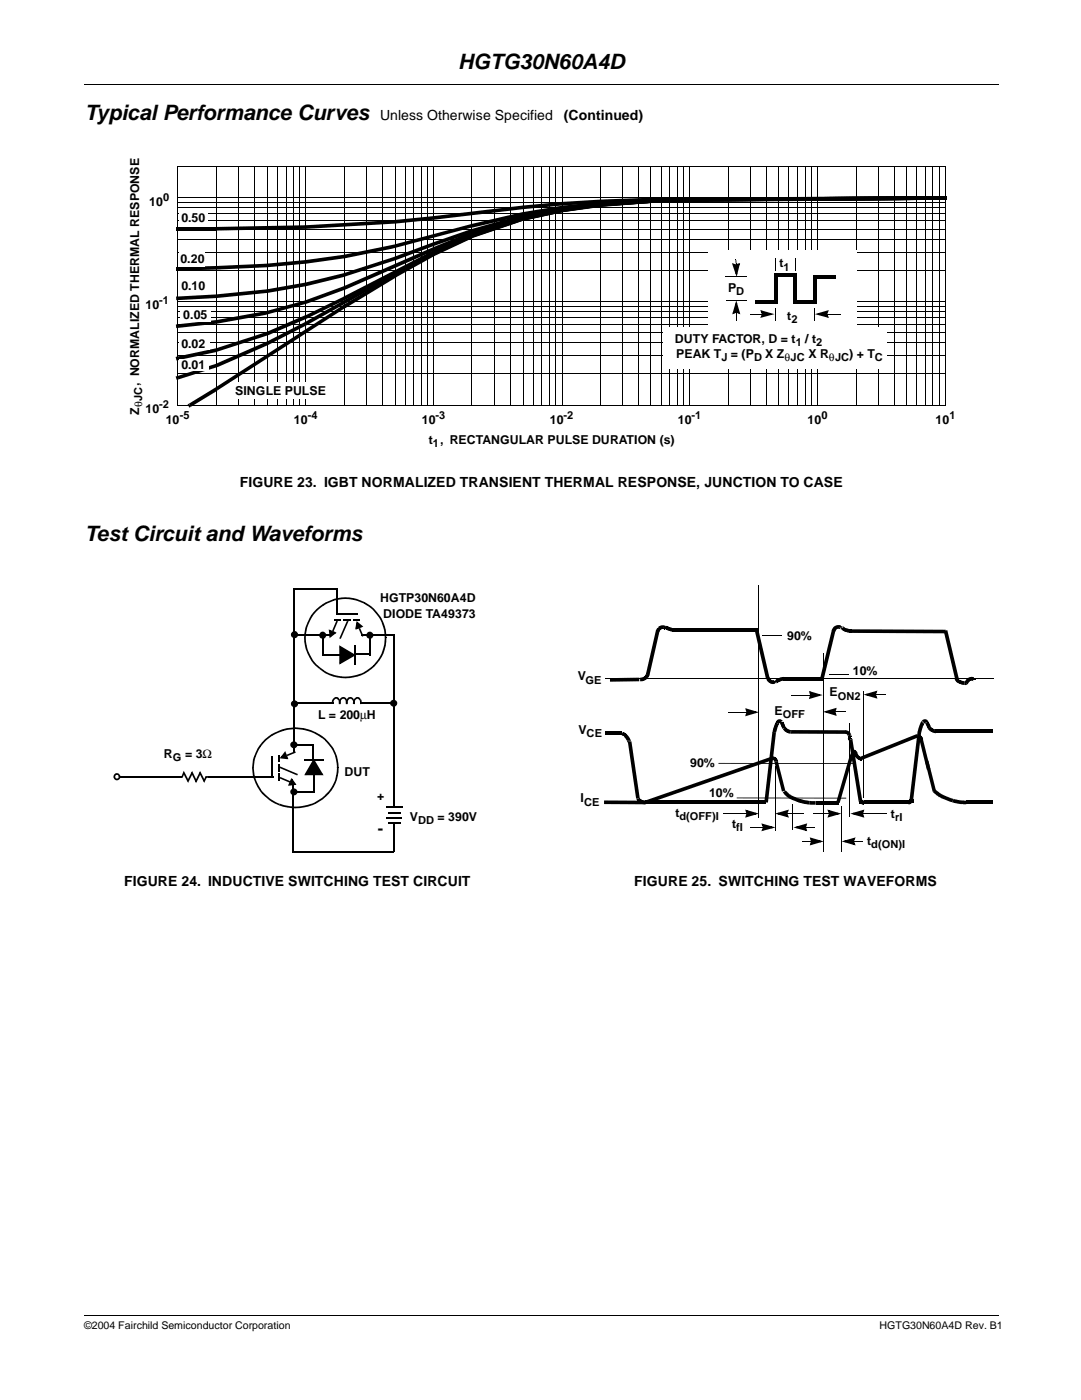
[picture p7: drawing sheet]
<svg xmlns="http://www.w3.org/2000/svg" width="216mm" height="279mm" viewBox="0 0 216 279" stroke-linecap="round" stroke-linejoin="round" font-family="sans-serif">
<defs><g id="words">
<g font-size="4.2">
<text x="91.4" y="13.8">HGTG30N60A4D</text>
<text x="16.9" y="24">Typical Performance Curves</text>
<text x="16.9" y="107.9">Test Circuit and Waveforms</text>
</g>
<text font-size="3.2" x="75.4" y="166.4">-</text>
<g font-size="2.8">
<text x="75.8" y="24">Unless Otherwise Specified</text>
<text x="112.4" y="24">(Continued)</text>
<text x="47.8" y="97.1">FIGURE 23. IGBT NORMALIZED TRANSIENT THERMAL RESPONSE, JUNCTION TO CASE</text>
<text x="24.7" y="176.9">FIGURE 24. INDUCTIVE SWITCHING TEST CIRCUIT</text>
<text x="126.5" y="176.9">FIGURE 25. SWITCHING TEST WAVEFORMS</text>
</g>
<g font-size="2.5">
<text x="29.8" y="41">10</text>
<text x="36.2" y="44.4">0.50</text>
<text x="36" y="52.6">0.20</text>
<text x="155.4" y="53.4">t</text>
<text x="36.2" y="57.9">0.10</text>
<text x="145.2" y="58.2">P</text>
<text x="29" y="61.7">10</text>
<text x="36.5" y="63.7">0.05</text>
<text x="157" y="63.9">t</text>
<text x="36.2" y="69.5">0.02</text>
<text x="134.6" y="68.4">DUTY FACTOR, D = t</text>
<text x="134.8" y="71.5">PEAK T</text>
<text x="145.8" y="71.5">= (P</text>
<text x="152.6" y="71.5">X Z</text>
<text x="160.6" y="68.4">/ t</text>
<text x="161.2" y="71.5">X R</text>
<text x="169.3" y="71.5">) + T</text>
<text x="36.2" y="73.7">0.01</text>
<text x="27.7" y="82.8" transform="rotate(-90 27.7 82.8)">Z</text>
<text x="29" y="82.4">10</text>
<text x="46.9" y="78.9">SINGLE PULSE</text>
<text x="33.1" y="84.6">10</text>
<text x="58.6" y="84.6">10</text>
<text x="84.1" y="84.6">10</text>
<text x="85.5" y="88.7">t</text>
<text x="109.6" y="84.6">10</text>
<text x="135.2" y="84.6">10</text>
<text x="161" y="84.6">10</text>
<text x="186.6" y="84.6">10</text>
<text x="75.8" y="120">HGTP30N60A4D</text>
<text x="76.4" y="123.4">DIODE TA49373</text>
<text x="156.9" y="127.8">90%</text>
<text x="115.2" y="135.8">V</text>
<text x="170.1" y="134.7">10%</text>
<text x="63.4" y="143.5">L = 200µH</text>
<text x="154.4" y="142.7">E</text>
<text x="165.4" y="139">E</text>
<text x="115.3" y="146.4">V</text>
<text x="32.7" y="151.3">R</text>
<text x="68.7" y="154.8">DUT</text>
<text x="137.6" y="153.1">90%</text>
<text x="75.2" y="159.7">+</text>
<text x="115.7" y="160.1">I</text>
<text x="141.4" y="159">10%</text>
<text x="81.7" y="163.9">V</text>
<text x="87.3" y="163.9">= 390V</text>
<text x="134.7" y="163">t</text>
<text x="146" y="165.3">t</text>
<text x="177.6" y="163.3">t</text>
<text x="172.9" y="168.6">t</text>
</g>
<g font-size="2.2">
<text x="32.5" y="40">0</text>
<text x="146.8" y="58.8">D</text>
<text x="156.2" y="54">1</text>
<text x="31.8" y="60.7">-1</text>
<text x="157.8" y="64.5">2</text>
<text x="158.7" y="69">1</text>
<text x="162.8" y="69">2</text>
<text x="143.9" y="72.1">J</text>
<text x="150.4" y="72.1">D</text>
<text x="156.4" y="72.1">θ</text>
<text x="157.7" y="72.1">JC</text>
<text x="165.3" y="72.1">θJC</text>
<text x="174.5" y="72.1">C</text>
<text x="28.3" y="81.3" transform="rotate(-90 28.3 81.3)">θJC, NORMALIZED THERMAL RESPONSE</text>
<text x="31.8" y="81.4">-2</text>
<text x="35.8" y="83.6">-5</text>
<text x="61.4" y="83.6">-4</text>
<text x="86.8" y="83.6">-3</text>
<text x="112.4" y="83.6">-2</text>
<text x="137.9" y="83.6">-1</text>
<text x="163.8" y="83.6">0</text>
<text x="189.3" y="83.6">1</text>
<text x="86.3" y="89.3">1, RECTANGULAR PULSE DURATION (s)</text>
<text x="116.8" y="136.4">GE</text>
<text x="156.1" y="143.3">OFF</text>
<text x="167" y="139.6">ON2</text>
<text x="117" y="147">CE</text>
<text x="34.5" y="151.9">G = 3Ω</text>
<text x="116.5" y="160.8">CE</text>
<text x="83.4" y="164.5">DD</text>
<text x="135.5" y="163.6">d(OFF)I</text>
<text x="146.8" y="165.9">fI</text>
<text x="178.5" y="163.9">rI</text>
<text x="173.7" y="169.3">d(ON)I</text>
</g>
<g font-size="2.1">
<text x="16.8" y="265.3">©2004 Fairchild Semiconductor Corporation</text>
<text x="175.4" y="265.3">HGTG30N60A4D Rev. B1</text>
</g>
</g></defs>
<g fill="#000">
<path d="M16.9 16.8v.2zM199 16.8v.2zM35.4 39.4v.2zM35.4 33.2l.1 .1zM35.4 33.2v.2zM43.1 33.2l.2 .1zM47.5 33.2l.2 .1zM50.7 33.2l.2 .1zM53.2 33.2l.1 .1zM55.2 33.2l.1 .1zM56.9 33.2l.2 .1zM58.4 33.2l.2 .1z"/>
<path d="M59.7 33.2l.2 .1zM60.9 33.2l.2 .1zM68.5 33.2l.2 .1zM73.1 33.2l.1 .1zM76.2 33.2l.2 .1zM78.7 33.2l.2 .1zM80.7 33.2l.2 .1zM82.4 33.2l.2 .1zM84 33.2l.1 .1zM85.2 33.2l.2 .1zM86.4 33.2l.1 .1zM94 33.2l.2 .1z"/>
<path d="M98.6 33.2l.1 .1zM101.8 33.2l.1 .1zM104.2 33.2l.2 .1zM106.2 33.2l.2 .1zM108 33.2l.1 .1zM109.4 33.2l.2 .1zM110.7 33.2l.2 .1zM112 33.2l.1 .1zM119.6 33.2l.2 .1zM124 33.2l.2 .1zM127.3 33.2l.1 .1zM129.7 33.2l.1 .1z"/>
<path d="M131.8 33.2l.2 .1zM133.4 33.2l.2 .1zM135 33.2l.2 .1zM136.2 33.2l.2 .1zM137.4 33.2l.2 .1zM145.1 33.2l.1 .1zM149.6 33.2l.2 .1zM152.7 33.2l.2 .1zM155.2 33.2l.2 .1zM157.2 33.2l.2 .1zM159 33.2l.2 .1zM160.4 33.2l.2 .1z"/>
<path d="M161.8 33.2l.2 .1zM162.9 33.2l.2 .1zM170.6 33.2l.2 .1zM175.1 33.2l.2 .1zM178.3 33.2l.1 .1zM180.7 33.2l.2 .1zM182.7 33.2l.2 .1zM184.5 33.2l.2 .1zM185.9 33.2l.2 .1zM187.2 33.2l.2 .1zM188.5 33.2l.1 .1zM188.6 39.4v.2z"/>
<path d="M188.6 33.2v.2zM188.6 39.2h.3v.7h-.3zM43 77.3l25.5-16.4 10.2-6.2 7.6-4.2-.2 .1 8.1-3.8h-.2l10.2-3.5a145.7 145.7 0 0 1 33.3-3.8l51.1-.3v.7l-51.1 .3v-.7v.7l-7.7 .3v-.7v.7l-10.1 .8-.1-.7 .1 .7-7.6 1.1-.1-.7 .1 .7-7.7 1.7-.2-.8 .2 .7-10.2 3.5-.2-.6 .3 .6-7.7 3.6-.3-.6 .3 .6-7.6 4.2-.3-.6 .3 .6-10.2 6.2-.3-.6 .3 .6-26.6 17.1 1.2-.7zM43.1 72.6l10-4.4 .3 .7-.3-.7 7.7-3.9 .4 .6-.4-.6 17.9-10 7.6-4.1-.3 .2 8.3-3.8-.3 .1a104.5 104.5 0 0 1 35.8-6.9l7.7-.3 51.1-.3v.7l-51.1 .3v-.7v.7l-7.7 .3v-.7v.7l-10.1 .7-.1-.7 .1 .7-7.6 1.1-.1-.7 .1 .7-7.7 1.7-.2-.7 .2 .7-10.2 3.4-.2-.6 .3 .6-7.7 3.5-.3-.7 .3 .7-7.6 4-.3-.6 .3 .6-17.8 10-7.8 4-10 4.4zM43.1 69.5l10.1-3.3 .2 .7-.3-.7 7.8-3.3 .3 .7-.3-.7 7.6-3.7 .3 .7-.3-.7 18.1-9.3-.3 .1 7.7-3.4a108.4 108.4 0 0 1 35.8-6.8l7.7-.3 51.1-.3v.7l-51.1 .3v-.7v.7l-7.7 .3v-.7v.7l-10.1 .7-.1-.7 .1 .7-7.6 1.1-.1-.7 .1 .7-7.7 1.7-.2-.7 .2 .6-10.2 3.4-.2-.7 .3 .7-7.7 3.4-.3-.7 .3 .7-17.8 9.2-7.6 3.7-7.8 3.3-10.3 3.4 .2-.1zM43.1 63.9l10.1-1.8 .1 .7-.1-.7 7.7-2.2 .2 .7-.2-.7 7.6-2.8 .3 .7-.3-.7 17.8-7.7 7.7-3.2 10.2-3.1h-.1a117.3 117.3 0 0 1 25.7-3.3l7.7-.3 51.1-.3v.7l-51.1 .3v-.7v.7l-7.7 .3v-.7v.7l-10.1 .7-.1-.7 .1 .7-7.6 1-.1-.7 .1 .7-7.7 1.6-.2-.7 .2 .7-10.2 3.1-.2-.7 .2 .7-7.6 3.1-.3-.6 .3 .6-17.8 7.8 .2-.1-7.9 2.9h.2l-8.4 2.3 .4-.1-10 1.8zM43.1 58.8l10.1-1.1 .1 .8-.1-.8 7.8-1.3 .1 .7-.2-.7 7.6-1.9 .2 .7-.2-.7 10.2-3.3 .3 .7-.3-.7 7.6-2.8 7.7-2.7-.1 .1 10.3-3-.1 .1a100.4 100.4 0 0 1 15.6-2.5l10.1-.7 7.7-.2 51.1-.3v.7l-51.1 .3v-.7v.7l-7.7 .2v-.7v.7l-10.1 .7-.1-.7 .1 .7-7.6 .9-.1-.7 .1 .7-7.7 1.6-.2-.8 .2 .7-10.2 2.9-.2-.7 .2 .7-7.6 2.7-.3-.7 .3 .7-7.6 2.8-10.6 3.4 .3-.1a121.7 121.7 0 0 1-25.5 4.3zM43.2 53.1l10.1-.5v.7l-.1-.7 7.8-.7 .1 .7-.1-.7 7.6-1.1 .1 .8-.1-.8 10.2-2 .1 .7-.2-.7 15.3-4.1 10.2-2.4-.1 .1a152.4 152.4 0 0 1 25.7-2.7l58.8-.5v.7l-58.8 .5v-.7v.7l-10.1 .6-.1-.7 .1 .7-7.6 .8-.1-.7 .1 .7-7.7 1.2-.2-.7 .2 .7-10.2 2.4-.2-.7 .2 .7-16.1 4.3 .8-.2a167.9 167.9 0 0 1-35.7 4.3zM43.2 45.3l17.8-.3v.7v-.7l17.8-1.1 .1 .7-.1-.7 7.6-.8 .1 .8-.1-.8a347.6 347.6 0 0 1 43.4-3.6l58.8-.3v.7l-58.8 .3v-.7v.7l-10.1 .4v-.8v.8l-7.6 .4-.1-.7 .1 .7-7.7 .7-.1-.7 .1 .7a418.4 418.4 0 0 1-61.2 4.3zM35.1 53.3h.3v.7h-.3zM35.1 45.3h.3v.7h-.3zM35.4 53.9v.2z"/>
<path d="M35.4 50.2v.2zM35.4 47.7v.1zM35.4 45.6v.2zM35.4 44v.2zM35.4 42.6v.2zM35.4 41.4v.2zM35.4 40.3v.2zM35.4 45.3h7.8v.7h-7.8zM35.1 59.2h.3l.1 .7h-.4zM35.4 53.3l7.8-.2v.7l-7.8 .2zM35.4 59.2l7.8-.4v.7l-7.7 .4zM188.6 53.9v.2z"/>
<path d="M188.6 50.2v.2zM188.6 47.7v.1zM188.6 45.6v.2zM188.6 44v.2zM188.6 42.6v.2zM188.6 41.4v.2zM188.6 40.3v.2zM35.4 74.5v.2zM35.4 70.9v.2zM35.4 68.3v.2zM35.4 66.3v.2zM35.4 64.7v.1z"/>
<path d="M35.4 63.3v.2zM35.4 62.1v.2zM35.4 61v.2zM35.4 60.1v.1zM35.1 64.8l.3-.1 .1 .7-.4 .1zM35 71.2h.4l.1 .7-.3 .1zM35 75.1h.4l.2 .6-.4 .1zM35.4 64.7l7.7-.8 .1 .7-7.7 .8zM35.4 71.2l7.7-1.7 .2 .7-7.8 1.7zM35.4 75.1l7.7-2.5 .2 .7-7.7 2.4zM37.7 80.6l5.3-3.3 .4 .6-5.3 3.3zM188.6 74.5v.2z"/>
<path d="M188.6 70.9v.2zM188.6 68.3v.2zM188.6 66.3v.2zM188.6 64.7v.1zM188.6 63.3v.2zM188.6 62.1v.2zM188.6 61v.2zM188.6 60.1v.1zM35.4 80.8l.1 .1zM35.4 80.8v.1zM37.4 80.7l.3-.1 .4 .6-.3 .2zM43.1 80.8l.2 .1z"/>
<path d="M47.5 80.8l.2 .1zM50.7 80.8l.2 .1zM53.2 80.8l.1 .1zM55.2 80.8l.1 .1zM56.9 80.8l.2 .1zM58.4 80.8l.2 .1zM59.7 80.8l.2 .1zM60.9 80.8l.2 .1zM68.5 80.8l.2 .1zM73.1 80.8l.1 .1zM76.2 80.8l.2 .1zM78.7 80.8l.2 .1z"/>
<path d="M80.7 80.8l.2 .1zM82.4 80.8l.2 .1zM84 80.8l.1 .1zM85.2 80.8l.2 .1zM86.4 80.8l.1 .1zM94 80.8l.2 .1zM98.6 80.8l.1 .1zM101.8 80.8l.1 .1zM104.2 80.8l.2 .1zM106.2 80.8l.2 .1zM108 80.8l.1 .1zM109.4 80.8l.2 .1z"/>
<path d="M110.7 80.8l.2 .1zM112 80.8l.1 .1zM119.6 80.8l.2 .1zM124 80.8l.2 .1zM127.3 80.8l.1 .1zM129.7 80.8l.1 .1zM131.8 80.8l.2 .1zM133.4 80.8l.2 .1zM135 80.8l.2 .1zM136.2 80.8l.2 .1zM137.4 80.8l.2 .1zM145.1 80.8l.1 .1z"/>
<path d="M149.6 80.8l.2 .1zM152.7 80.8l.2 .1zM155.2 80.8l.2 .1zM157.2 80.8l.2 .1zM159 80.8l.2 .1zM160.4 80.8l.2 .1zM161.8 80.8l.2 .1zM162.9 80.8l.2 .1zM170.6 80.8l.2 .1zM175.1 80.8l.2 .1zM178.3 80.8l.1 .1zM180.7 80.8l.2 .1z"/>
<path d="M182.7 80.8l.2 .1zM184.5 80.8l.2 .1zM185.9 80.8l.2 .1zM187.2 80.8l.2 .1zM188.5 80.8l.1 .1zM188.6 80.8v.1zM16.9 262.4v.1zM199 262.4v.1z"/>
</g>
<g fill="none" stroke="#000" stroke-width=".2">
<path d="M16.9 16.9h182.1M35.4 39.5h153.2M35.4 33.3h153.2v47.5h-153.2zM43.2 33.3v47.5M47.6 33.3v47.5M50.8 33.3v47.5M53.3 33.3v47.5M55.3 33.3v47.5M57 33.3v47.5M58.5 33.3v47.5M59.8 33.3v47.5M61 33.3v47.5"/>
<path d="M68.6 33.3v47.5M73.2 33.3v47.5M76.3 33.3v47.5M78.8 33.3v47.5M80.8 33.3v47.5M82.5 33.3v47.5M84 33.3v47.5M85.3 33.3v47.5M86.5 33.3v47.5M94.1 33.3v47.5M98.6 33.3v47.5M101.9 33.3v47.5"/>
<path d="M104.3 33.3v47.5M106.3 33.3v47.5M108 33.3v47.5M109.5 33.3v47.5M110.8 33.3v47.5M112.1 33.3v47.5M119.7 33.3v47.5M124.1 33.3v47.5M127.3 33.3v47.5M129.8 33.3v47.5M131.9 33.3v47.5M133.5 33.3v47.5"/>
<path d="M135.1 33.3v47.5M136.3 33.3v47.5M137.5 33.3v47.5M145.2 33.3v47.5M149.7 33.3v47.5M152.8 33.3v47.5M155.3 33.3v47.5M157.3 33.3v47.5M159.1 33.3v47.5M160.5 33.3v47.5M161.9 33.3v47.5M163 33.3v47.5"/>
<path d="M170.7 33.3v47.5M175.2 33.3v47.5M178.3 33.3v47.5M180.8 33.3v47.5M182.8 33.3v47.5M184.6 33.3v47.5M186 33.3v47.5M187.3 33.3v47.5M35.4 54h153.2M35.4 50.3h153.2M35.4 47.7h153.2M35.4 45.7h153.2"/>
<path d="M35.4 44.1h153.2M35.4 42.7h153.2M35.4 41.5h153.2M35.4 40.4h153.2M35.4 74.6h153.2M35.4 71h153.2M35.4 68.4h153.2M35.4 66.4h153.2M35.4 64.8h153.2M35.4 63.4h153.2M35.4 62.2h153.2M35.4 61.1h153.2"/>
<path d="M35.4 60.2h153.2M16.9 262.4h182.1"/>
</g>
<g fill="#fff">
<path d="M141.2 50.1h29.6v15.1h-29.6z"/>
<path d="M141.2 50h29.7v.2h-29.7z"/>
<path d="M170.7 50.1h.2v15.2h-.2z"/>
<path d="M141.1 65.1h29.7v.2h-29.7z"/>
<path d="M141.1 50h.2v15.2h-.2z"/>
</g>
<g fill="#000">
<path d="M146.3 52.6l.5 .2v.3l-.7-.1zM146.6 51.8l.2 .1zM146.7 52.6h.2v.4h-.2zM146 52.5l.4 .2 .6 1.9-.3 .1 .5-2 .3 .1-.7 .3-.1-.3 .9-.3-.7 2.8zM146.7 52.6l.2 .1zM146.6 51.9h.2l.1 .7h-.2zM154.3 54.6h.3v.7h-.3zM154.3 54.6h.7v.3h-.7zM154.6 54.6h3.9v.7h-3.9zM154.6 59.9h.4v.8h-.4zM158.2 54.6h.7v.3h-.7zM158.5 54.6h.3v.7h-.3z"/>
<path d="M162.2 54.9h.7v.3h-.7zM162.2 54.9h.4v.7h-.4zM162.6 59.9h.3v.8h-.3zM162.6 54.9h3.8v.7h-3.8zM166.4 54.9h.3v.7h-.3zM146.7 62.3h.2v.3h-.2zM146.7 62.6h.2zM146.7 63.9l.2 .1zM146.7 62.6h.2v1.3h-.2zM146.8 59.9l.8 2.8-.4-.2-.6-1.9 .4-.1-.6 2-.3-.1 .7-.3 .1 .3-.9 .3zM146.8 62.1l.6 .2-.1 .3-.5-.2zM149.7 62.6v.2z"/>
<path d="M149.7 62.6h2v.2h-2zM150.5 59.9h.3v.8h-.3zM150.8 59.9h3.8v.8h-3.8zM151.7 62.6h.4v.2h-.4zM151.7 62.6l.1 .2zM151.9 62.6l.4 .1-.3 .6-.3-.1zM151.6 61.9l2.8 .8-2.8 .8 .2-.5 1.9-.5 .1 .4-2-.6 .1-.3 .3 .6-.3 .2zM154.3 60.3h.7v.3h-.7zM154.3 54.9h.7v5.4h-.7zM158.2 60.2h.7v.4h-.7zM158.2 54.9h.7v5.3h-.7zM158.2 59.9h.3v.8h-.3z"/>
<path d="M158.5 59.9h4.1v.8h-4.1zM162.2 60.1h.7v.3h-.7zM162.2 55.2h.7v4.9h-.7zM164.8 62.6h.4v.2h-.4zM162.5 62.7l2.8-.8-.2 .4-1.9 .6-.1-.4 2 .5-.1 .4-.4-.7 .3-.1 .4 .9zM165.1 62.6l.1 .2zM164.8 62.1l.3 .1-.2 .5h-.3zM167.5 62.6l.1 .2z"/>
</g>
<path d="M144.6 55.2h4.4M154.6 51.5v2.6M158.6 51.6v2.5M144.8 60.1h4M154.6 61.4v2.6M162.5 61.4v2.6M165.2 62.7h2.3" fill="none" stroke="#000" stroke-width=".2"/>
<path d="M146.2 52.8l.6 .2 .5-.3-.4 1.9zM146.8 60.6l.6 1.9-.6-.2-.5 .2zM151.9 62.1l1.9 .6-1.9 .5 .2-.5zM163.1 62.7l1.9-.6-.2 .6 .2 .5z" fill="#000"/>
<g fill="#fff">
<path d="M132.3 65.4h44.4v8h-44.4z"/>
<path d="M132.3 65.3h44.5v.1h-44.5z"/>
<path d="M176.6 65.4h.2v8.1h-.2z"/>
<path d="M132.3 73.4h44.4v.1h-44.4z"/>
<path d="M132.3 65.3h.1v8.1h-.1z"/>
<path d="M46 76.4h20v3.2h-20z"/>
<path d="M46 76.3h20v.2h-20z"/>
<path d="M65.9 76.4h.1v3.3h-.1z"/>
<path d="M45.9 79.5h20.1v.2h-20.1z"/>
<path d="M45.9 76.3h.2v3.3h-.2z"/>
<path d="M35.8 42.2h5.5v2.6h-5.5z"/>
<path d="M35.8 42.2h5.6v.1h-5.6z"/>
<path d="M41.2 42.2h.2v2.7h-.2z"/>
<path d="M35.7 44.7h5.6v.2h-5.6z"/>
<path d="M35.7 42.2h.2v2.6h-.2z"/>
<path d="M35.7 50.3h5v2.8h-5z"/>
<path d="M35.7 50.2h5.1v.2h-5.1z"/>
<path d="M40.7 50.3h.1v2.9h-.1z"/>
<path d="M35.6 53h5.1v.2h-5.1z"/>
<path d="M35.6 50.2h.2v2.9h-.2z"/>
<path d="M36 61.4h5.9v2.7h-5.9z"/>
<path d="M36 61.3h6v.2h-6z"/>
<path d="M41.8 61.4h.2v2.8h-.2z"/>
<path d="M35.9 64h6v.2h-6z"/>
<path d="M35.9 61.3h.1v2.8h-.1z"/>
<path d="M35.7 67.4h6v2.3h-6z"/>
<path d="M35.7 67.3h6.1v.2h-6.1z"/>
<path d="M41.6 67.4h.2v2.4h-.2z"/>
<path d="M35.7 69.6h6v.2h-6z"/>
<path d="M35.7 67.3h.1v2.4h-.1z"/>
<path d="M35.7 71.8h5.8v2.2h-5.8z"/>
<path d="M35.7 71.7h5.9v.2h-5.9z"/>
<path d="M41.4 71.8h.2v2.3h-.2z"/>
<path d="M35.7 73.9h5.8v.2h-5.8z"/>
<path d="M35.7 71.7h.1v2.3h-.1z"/>
</g>
<g fill="#000">
<path d="M58.4 136.6h.4v.2h-.4zM63.8 126.3a.7 .7 0 0 1 1.2 .2 .7 .7 0 0 1-.6 1l-.1-.4 .4-.1v-.3l-.2-.3h-.3l-.2 .5 .1 .2h.3l-.1 .4a.69 .69 0 0 1-.6-.5 .69 .69 0 0 1 .1-.7zM64.3 127.1l.1 .4zM65.8 125.7l.6 .2-.2 .4-.5-.2zM65.5 125.6l.4 .2 .1 1.2h-.3l1-.8 .2 .2-.7-.1 .2-.4 .7 .4-1.4 1.1zM66.2 125.9l.3 .1v.1l-.3-.1zM66.5 123.6h.2v.4h-.2zM66.7 123.6h1.1v.4h-1.1zM67.1 122.3h.1v.3h-.1zM67.1 123.8l.3 .1v.1l-.3-.1zM67.1 123.9l.3 .1-.9 2-.3-.1zM67.5 139.8l.3-.2 .1 .3h-.3z"/>
<path d="M67.8 123.6h.2v.4h-.2zM67.5 139.9h.4v.4l-.3 .1zM67.7 127.3l.3 .1v.1l-.3-.1zM67.7 129.1h.3l-.1 3.4-.2-.3 2.8-1.6 .5 .2-3.3 1.8zM68.4 123.6h.2v.4h-.2zM68.6 123.6h1.1v.4h-1.1zM68.9 139.7l.3-.1 .1 .3h-.4zM68.9 139.9h.4v.4l-.3 .1zM69.2 123.8l.3 .1v.1l-.3-.1zM69.2 123.9l.3 .1-1.5 3.4-.3-.1zM69.7 123.6h.2v.4h-.2zM70.3 123.6h.2v.4h-.2z"/>
<path d="M70.5 123.6h1.1v.4h-1.1zM67.7 128.8l3 1.8-.2 .3-2.8-1.7zM70.5 128.7h.4v.2h-.4zM70.5 132.5h.4v.2h-.4zM70.3 139.8l.3-.2 .1 .3h-.3zM71.3 122.3h.1v.3h-.1zM71.5 125.3l.3-.1v.1l-.3 .2zM71.6 123.6h.2v.4h-.2zM71.1 123.9l1.3 1.1-.4 .1-.9-.7 .2-.2-.1 1.2h-.3l.6-.4 .2 .4-.8 .2zM71.7 139.8l.3-.2 .1 .3h-.3zM71.8 139.9h.3v.4l-.3 .1zM72.1 126.9l.3-.1 .1 .1-.3 .2z"/>
<path d="M71.5 125.5l.3-.2 .6 1.5-.3 .1zM71.5 125l.5-.2 .2 .4-.5 .2zM73.2 126.3a.7 .7 0 0 1 1.2 .2 .7 .7 0 0 1-.6 1l-.1-.4 .3-.1 .1-.3-.2-.3h-.3l-.2 .5 .1 .2h.3l-.1 .4a.69 .69 0 0 1-.6-.5 .69 .69 0 0 1 .1-.7zM73.7 127.1l.1 .4zM23.9 154.9h.2v.3h-.2zM54.4 154.9h.1v.3h-.1zM58.3 156.4h.4v.1h-.4zM58.4 150.1h.4v.1h-.4zM65.1 140.2h.2v.3h-.2zM65.3 140.2h1v.3h-1zM66.2 140.3h.3v.2h-.3zM66.4 139.4a.76 .76 0 0 1 .8-.3 .76 .76 0 0 1 .6 .5l-.3 .2-.4-.4 .2 .1-.4-.1-.4 .5v.4h-.3v-.4z"/>
<path d="M66.3 140.2h.2v.3h-.2zM67.6 140.3l.3 .1v.1h-.3zM67.9 139.4a.78 .78 0 0 1 1.3 .2l-.3 .2-.3-.4h-.3l-.3 .4-.1 .6-.3-.1 .1-.7zM67.6 140.4l.3-.1v.2h-.3zM69 140.3l.3 .1v.1h-.3zM69.3 139.4a.8 .8 0 0 1 1.3 .2l-.3 .2-.3-.4h-.3l-.3 .5-.1 .5-.3-.1v-.4zM69 140.4l.3-.1v.2h-.3zM70.4 140.3h.3v.2h-.3zM70.4 139.9h.3v.4h-.3zM70.4 140.3l.3 .1v.1h-.3zM70.7 139.4a.75 .75 0 0 1 1.3 .2l-.3 .2-.3-.4 .1 .1-.3-.1-.4 .4-.1 .6-.3-.1v-.4zM71.8 140.2h.2v.3h-.2z"/>
<path d="M72 140.2h1v.3h-1zM71.8 140.4l.3-.1v.2h-.3zM73 140.2h.2v.3h-.2zM58.3 170h.4v.2h-.4z"/>
</g>
<g fill="#000">
<path d="M65.8 125.9l1 .4-.9 .7zM67.8 129.1l2.8 1.6-2.8 1.6zM71.2 124.3l.9 .7-1.1 .4z"/>
<circle cx="64.4" cy="126.8" r=".53"/>
<circle cx="73.8" cy="126.8" r=".53"/>
</g>
<path d="M58.6 136.8v13.3M64.3 130.7h6.3M64.4 126.8v4M67.2 122.5h4.1M70.7 128.9v3.6M70.9 130.6h2.9M73.8 126.9v3.9M24.1 155.1h30.3M58.5 156.5v13.5" fill="none" stroke="#000" stroke-width=".34"/>
<path d="M35.9 154.4h5.4v1.2h-5.4z" fill-rule="evenodd" fill="#fff"/>
<path d="M78.4 126.7h.3v.2h-.3zM35.7 154.9h.1v.3h-.1zM35.8 154.9h.5v.3h-.5zM36.5 154.2l.3 .1-.4 .9h-.1l-.1-.2zM41.5 154.9h.2v.3h-.2zM36.6 153.8l1 2-.3 .1 1-2 1 1.9-.3 .2 .9-2.1 1 1.9-.3 .1 .4-1h.5v.3h-.4l-.2-.2 .3 .1-.5 1.1-.9-2 .3 .1-1 2-.9-2.1 .2 .1-.9 1.9-1-1.9zM78.4 169.9h.3v.1h-.3z" fill="#000"/>
<path d="M78.5 126.9v43" fill="none" stroke="#000" stroke-width=".34"/>
<path d="M78.2 161.2h1v3.2h-1z" fill="#fff"/>
<path d="M58.4 136.8h.4v.2h-.4zM58.4 126.5h.4v.2h-.4zM77.1 163h.1v.4h-.1zM77.1 160.9h.1v.4h-.1zM77.4 162h.2v.3h-.2zM77.4 164h.2v.4h-.2zM79.7 162h.2v.3h-.2zM79.7 164h.2v.4h-.2zM80.1 163h.1v.4h-.1zM80.1 160.9h.2v.4h-.2z" fill="#000"/>
<path d="M58.6 126.7v10.1M58.6 170h19.9M77.2 163.2h2.9M77.2 161.1h2.9M77.6 162.2h2.1M77.6 164.2h2.1" fill="none" stroke="#000" stroke-width=".34"/>
<circle cx="23.3" cy="155" r=".55" fill="#fff"/>
<g fill="#000">
<path d="M58.4 117.5h.2v.3h-.2zM58.4 117.5h.4v.1h-.4zM67 117.6h.3v.2h-.3zM67.2 117.5h.2v.3h-.2zM58.4 127h.4v.2h-.4zM58.6 126.5h.1v.4h-.1zM58.2 126.2a.69 .69 0 0 1 .8-.2 .69 .69 0 0 1 .4 .6l-.3 .1-.1-.3-.4-.1-.2 .2-.1 .3 .6 .2 .2-.4 .3 .1a.7 .7 0 0 1-.9 .6 .7 .7 0 0 1-.3-1.1zM59.1 126.6l.3 .1zM63.9 133.3l.6 .4-.2 .3 .2-.3 .7 .4-.2 .3 .2-.3 .7 .4-.1 .3 .1-.4 .7 .3-.1 .3 .1-.3 .7 .2v.3v-.3l.8 .1v.3v-.3h.7v.4v-.4h.8l.1 .3-.1-.3 .8-.1 .1 .3-.1-.3 .7-.2 .2 .3-.2-.3 .8-.3 .1 .4-.1-.3 .7-.4 .1 .3-.1-.3 .6-.4 .3 .3-.3-.3 .7-.4 .2 .2-.2-.2 .6-.6 .2 .3-.3-.2 .5-.6 .3 .2-.3-.2 .5-.6 .3 .2-.3-.2 .4-.7 .3 .2-.3-.2 .4-.7 .3 .2-.4-.1 .3-.8 .3 .1-.3-.1 .2-.7 .3 .1-.3-.1 .1-.8h.3h-.3v-.7h.4l-.2 1.6-.3 1 .1-.2-.2 .7-.8 1.4a7.7 7.7 0 0 1-2.4 2.3l.1-.1-2.1 1h.1a8.6 8.6 0 0 1-4.4 .2h.2l-2.3-.8h.1l-1.3-.9zM65.5 126.5h.2v.4h-.2zM67 122.5h.3v.2h-.3zM72 126.5h.1v.4h-.1z"/>
<path d="M76.7 127.1h.4v.2h-.4zM76.7 127.3h.4zM63 121.6l.3 .2-.6 .6-.2-.2 .2 .2-.4 .6-.3-.2 .3 .2-.4 .6-.3-.1 .3 .1-.3 .8-.3-.2 .3 .2-.3 .7-.3-.1h.3l-.2 .8h-.3h.3l-.1 .8-.3-.1h.3v.8h-.4h.4v.7l-.3 .1 .3-.1 .1 .8-.3 .1 .3-.1 .2 .7-.3 .2 .3-.2 .3 .8-.3 .1 .3-.2 .3 .7-.3 .2 .3-.2 .4 .7-.3 .2 .3-.2 .4 .6-.2 .2 .2-.2 .6 .6-.2 .2 .2-.3 .6 .6-.2 .2-.8-.7 .1 .2-1-1.2 .1 .1-.8-1.5-.4-1 .1 .2-.3-1.5v-1.6l.3-1.5-.1 .2 1.1-2.4 1.1-1.2 1.9-1.4 2.2-.8h-.2l1.1-.2h1.6l1.5 .3h-.2l1.7 .7 1 .6-.2-.2 1.2 1-.2-.2 1.6 2.1-.1-.2 .9 2.4 .2 1.6h-.4h.4h-.4v-.8h.3l-.3 .1-.1-.8 .3-.1-.3 .1-.2-.8h.3l-.3 .1-.3-.7 .4-.2-.3 .2-.4-.8 .3-.1-.3 .1-.4-.6 .3-.2-.3 .2-.5-.6 .3-.2-.3 .2-.5-.6 .3-.2-.2 .2-.6-.5 .2-.2-.2 .2-.7-.4 .2-.3-.2 .3-.6-.4 .1-.3-.1 .3-.7-.3 .1-.3-.1 .3-.8-.3 .1-.4-.1 .4-.7-.2 .1-.3-.1 .3-.8-.1v-.4v.4l-.8-.1v-.3v.3l-.7 .1v-.4v.4l-.8 .1-.1-.3 .1 .3-.7 .2-.1-.3 .1 .3-1.4 .6-.2-.3 .2 .3-.7 .4-.2-.3 .2 .3-.6 .4-.2-.2 .2 .2-.6 .5zM78.5 126.5h.2v.4h-.2zM121.6 135.3l5.9-.1v.8h-5.9zM127.6 135.2h.5l-.3 .1 .5-.1h-.2l.8-.4-.4 .4 .4-.8-.1 .3h.7l-.6 .9-.8 .4h-.5zM130.8 125.7l.7 .1-2 9-.7-.2zM128.9 134.3l.5 .5 .1-.3-.1 .4 .1-.3-.7 .1zM129 134.2l.4 .6zM131.2 125.2l.5-.3 .7-.1 .4 .4-.4-.4 .3 .1h-.2l.4 .4-.7-.1 .3 .4-.3-.2 .2 .2-.4-.5 .4 .4h-.4l.3-.1-.6 .2 .3-.1-.6 .3 .4-.4-.3 .7-.7-.2 .2-.5 .2-.1-.1 .2 .3-.4zM132.5 125l.1 .7zM132.2 125.3h.7l-.4-.3 .4 .3-.4-.3v.7z"/>
<path d="M132.3 125h.7l-.2-.2 .1 .1-.2-.1 .6 .5-.4-.3 1.3 .4-.2-.1 .1 .8-1.4-.5 .2 .1-.5-.6 .3 .4-.4-.2zM134.1 125.3h.2v.8h-.2zM134.3 125.3h.1v.8h-.1zM134.4 125.5h16.7v.7h-16.7zM150.5 125.8l.7-.1 2.3 9.6-.8 .2zM152.8 135.4l.1 .2 .6-.4 .1 .5-.1-.3 .2 .2-.2-.1 .4 .3-.3-.1 .7 .1-.2 .1 .4-.2-.4 .3h.8l-.5 .4 .2-.1-.3 .2 .3-.2a.66 .66 0 0 1-.9 0l.2 .2-.7-.4 .3 .2a.68 .68 0 0 1-.6-.7l.1 .2zM154.3 135.7l-.1 .3h.7l-.2 .3 .2-.3h-.8zM154.2 135.9l.7 .1zM154.6 135.7l.4-.2-.4 .4 .5-.4h-.2l.4-.1h-.2l1.2-.3v.7l.2-.1-1.5 .5 .4-.4-.6 .6 .4-.4-.2 .3-.5-.5-.1 .2 .5-.4zM156.3 135.1h.2v.7h-.2zM156.5 135.2h7.5v.7h-7.5zM156.5 135.1l.1 .7z"/>
<path d="M157.8 138.6l.1 .2zM161.3 138.6h.4v.2h-.4zM161.3 138.6l.1 .2zM161.5 138.7h.4l-.2 .6-.3-.1zM161.3 137.9l2.7 .8-2.7 .8 .2-.4 1.9-.6v.4l-1.9-.6 .1-.3 .3 .7-.4 .1zM165.9 125.6l.7 .1-2.4 10-.7-.2zM166.2 125.1l.5-.3 .7-.1 .3 .1h-.2l.4 .4h-.7l.3 .4-.3-.5 .3 .4-.3-.2 .2 .2h-.5l.1-.1-.5 .3 .4-.4-.4 .8-.6-.3zM167.3 125.5l.6-.5zM167.2 125.2h.7l-.3-.3 .4 .4-.1-.3-.6 .5v-.3l.3 .4zM167.6 125.3h.7l-.4-.3 .5 .2h-.2l.5 .4-.4-.3 1.2 .3h-.3h.2v.7l-1.3-.4 .3 .1-.5-.5 .3 .4-.3-.2zM169.4 125.6h.3v.7h-.3zM169.7 125.6l18.9 .1v.7l-18.9-.1z"/>
<path d="M169.7 125.6h.1v.7h-.1zM174.5 138.5h.4v.2h-.4zM172.2 138.6l2.8-.8-.2 .4-2 .6v-.3l2 .5-.1 .3-.4-.6 .3-.2 .4 .9zM174.8 138.5l.1 .2zM174.5 138l.3 .1-.2 .6h-.3zM174.9 138.5h1.7v.2h-1.7zM176.6 138.5l.1 .2zM188.2 125.9l.7-.1 2.3 9.6-.7 .2zM190.3 135.4l.7-.3 .2 .6-.4-.3 .3 .1 .2 .1-.3-.1 .4 .4-.4-.3 .5 .4-.4-.4 .3 .1h-.2l.5 .4-.4-.3 1 .2v.7l-1-.2-.4-.5 .4 .4-.3-.1h.2l-.5-.4 .3 .4-.2-.2-.2-.1 .3 .1-.4-.2zM192.3 136l.4 .1-.3-.1 .4-.2v.8l.2-.2-.5 .3-.4-.1 .2 .1zM192.8 135.4l1-.3 .7 .4h-.7l.3 .4-.5-.4 .4 .3-.4-.1 .3 .1-.8 .2 .2-.2-.3 .6 .1-.1-.1 .1-.6-.2zM192.8 135.8h.1v.8h-.1z"/>
<path d="M193.8 135.6l.7 .1zM193.8 135.5l.7 .1-.4-.4 .4 .4h-.7l.3 .4zM22.8 154.5a.69 .69 0 0 1 .8-.2 .69 .69 0 0 1 .4 .7l-.3 .1-.1-.3-.4-.2-.2 .5 .2 .3 .3-.1 .2-.3 .3 .1a.7 .7 0 0 1-1 .6 .7 .7 0 0 1-.2-1.2zM23.7 155l.3 .1zM54.2 150.9h.3v.2h-.3zM54.2 155.1h.3v.2h-.3zM55.5 150.6h.3v.2h-.3zM55.5 151.9h.3v.2h-.3zM55.5 150.8h.3v1.1h-.3zM55.5 152.5h.3v.1h-.3zM55.5 153.8h.3v.2h-.3zM55.5 152.6h.3v1.2h-.3z"/>
<path d="M55.5 154.4h.3v.1h-.3zM55.5 155.7h.3v.2h-.3zM55.5 154.5h.3v1.2h-.3zM55.8 155l.1 .1-.1 .3-.2-.1zM55.9 155.1l2 .8-.1 .3-2-.8zM55.8 152.9l.1 .1-.1 .3-.2-.1zM55.9 153l3.4 1.4-.2 .3-3.3-1.4zM56.7 150.4l.3-.2 .2 .5-.3 .2zM56.9 149.9v.5l-.7 .9-.2-.2 1.2 .1v.3l-.3-.6 .3-.2 .3 .8-1.7-.2zM57 150.7l.2-.1 .1 .3h-.1zM57.8 156l.3 .2-.2 .5-.4-.2zM58.2 155.3l.9 1.4-1.6 .1 .2-.3 1.1-.2 .1 .4-.9-1 .3-.2-.2 .7-.3-.2z"/>
<path d="M57.9 155.9h.1l-.1 .3h-.1zM58.7 140.2h.2v.3h-.2zM58.7 150l.2-.1 .1 .3-.1 .1zM57.2 150.6l1.5-.6 .2 .3-1.6 .6zM58.1 148.2a.72 .72 0 0 1 .7-.2 .72 .72 0 0 1 .5 .6l-.3 .1-.1-.3-.3-.1-.3 .2-.1 .2 .5 .3 .3-.4 .3 .1a.7 .7 0 0 1-1 .6 .7 .7 0 0 1-.2-1.1zM59 148.6l.3 .1zM58.1 157.6a.72 .72 0 0 1 .7-.2 .72 .72 0 0 1 .5 .6l-.3 .1-.1-.3-.3-.1-.3 .1-.1 .3 .5 .3 .3-.4 .3 .1a.7 .7 0 0 1-1 .6 .7 .7 0 0 1-.2-1.1zM59 158l.3 .1zM58.2 140a.72 .72 0 0 1 .8-.2 .72 .72 0 0 1 .4 .6l-.3 .1-.1-.3-.3-.1-.3 .2-.1 .3 .6 .2 .2-.4 .3 .1a.7 .7 0 0 1-.9 .6 .7 .7 0 0 1-.3-1.1zM59.1 140.4l.3 .1zM59.3 154.4l.1 .1-.1 .3-.2-.1zM60.5 151.5h.2v.4h-.2z"/>
<path d="M62.5 151.4l2 3.3h-3.6v-.3l3.5 .1-.3 .1-1.7-2.8zM62.4 151.7l.3 .1-1.6 2.8-.4 .1zM64.4 151.5h.1v.4h-.1zM65.2 140.2h.1v.3h-.1zM67.2 153.1h.3v.1h-.3zM67.2 153.2h.3zM52.8 147.5l1.3-1 1.9-.8-.4 .1a8.8 8.8 0 0 1 6.6 0l-.1-.1 1.8 1-.2-.2 1.3 1-.1-.1 1.4 1.7-.2-.3 1.1 2.1 .3 2.3h-.3h.3h-.3l-.1-.7h.4h-.4l-.1-.7 .4-.1-.4 .1-.1-.8 .3-.1-.3 .1-.3-.7 .3-.1-.3 .1-.3-.7 .3-.2-.3 .2-.5-.6 .3-.2-.3 .2-.5-.6 .3-.2-.3 .2-.5-.6 .2-.3-.2 .3-.6-.5 .2-.3-.2 .3-.7-.5 .2-.3-.2 .3-.7-.3 .2-.3-.1 .3-.8-.4 .1-.3-.1 .3-.8-.2 .1-.4-.1 .4-.8-.2 .1-.4-.1 .4-1.6-.2v-.4v.4l-1.6 .2-.1-.4 .1 .4-.8 .2-.1-.4 .1 .4-.7 .2-.2-.3 .2 .3-.8 .4-.2-.3 .2 .3-.7 .3-.2-.3 .2 .3-.6 .5-.2-.3 .2 .3-.6 .5-.3-.2 .3 .2-.6 .6-.3-.2 .3 .2-.5 .6-.3-.2 .3 .2-.4 .6-.3-.1 .3 .1-.3 .7-.3-.1 .3 .1-.3 .7-.4-.1 .4 .1-.2 .8-.4-.1 .4 .1-.2 1.5h-.3l.3-.1 .2 1.6h-.4h.4l.2 .7-.3 .1 .3-.1 .3 .7-.3 .2 .3-.2 .3 .7-.3 .1 .3-.1 .4 .7-.3 .2 .3-.2 .5 .6-.3 .2 .3-.3 .6 .6-.3 .2 .3-.2 .6 .5-.2 .3 .1-.3 .7 .5-.2 .3 .2-.3 .7 .4-.1 .3 .1-.3 .8 .3-.2 .3-2.1-1.2 .2 .2-1.5-1.3-.9-1.4-.7-1.7v.3a7.5 7.5 0 0 1-.2-4l1-2.3zM72.9 140.2h.1v.3h-.1zM78.4 140.2h.1v.3h-.1zM78 139.9a.72 .72 0 0 1 .7-.2 .72 .72 0 0 1 .5 .6l-.3 .1-.2-.3-.2-.1-.3 .2-.1 .3 .5 .2 .3-.4 .3 .1a.7 .7 0 0 1-1 .6 .7 .7 0 0 1-.2-1.1zM78.9 140.3l.3 .1zM120.4 159.8h8.3l.1 .7h-8.4z"/>
<path d="M120.6 146h3.4v.7h-3.4zM124.1 146l.4 .4-.3-.3 .3 .1h-.2l.5 .3-.4-.3 .3 .1-.2-.1 .4 .4-.4-.3 .3 .1 .2 .3-.4-.3a.73 .73 0 0 1 .7 .6l-.2-.2 .6 .9h-.7l.1 .3-.4-.8 .1 .2-.3-.4 .1 .2-.4-.6 .3 .4-.3-.2 .2 .1-.4-.4 .4 .4-.4-.2 .2 .1-.4-.4 .4 .4-.3-.1 .4-.6zM125 147.7l.7 .1-.1-.3 .2 .4-.2-.3 .2 .2-.6 .4zM125.1 148.1l.7-.2zM125.2 148l.7-.1 1.7 11.3-.8 .1zM126.9 159.3l.7 .1-.3-.3 .6 .6-.4-.3 .7 .4-.3-.1 .8 .1-.6 .5 .3 .2-1-.4-.3-.4 .4 .3-.4-.2-.1-.3 .3 .4zM128.6 159.8l25.3-8.8 .2 .7-25.3 8.8zM128.4 159.8h.3v.7l-.6-.2 .6-.4zM145.1 142.1l.1 .1zM148.6 142.1h.4v.1h-.4zM148.6 142.1l.1 .1zM148.8 142.1h.4l-.2 .6h-.3z"/>
<path d="M148.6 141.3l2.7 .8-2.7 .8 .2-.4 1.9-.5 .1 .3-2-.5 .1-.4 .3 .7-.4 .1zM153.8 151.1l.4-.2 .4 .4-.4-.3 .5 .2 .2 .3-.4-.3 .3 .1 .1 .3-.3-.4 .4 .4-.1-.2v.1l.2 .3-.4-.4 .4 .4-.1-.2 .2 .4-.8-.1 .1 .2-.1-.3 .3 .3-.4-.4 .1 .3-.1-.1v-.3l.3 .4-.4-.5 .1 .3 .2 .1-.4-.4 .1 .2 .2 .1-.3-.2 .2 .1-.5-.4 .3 .4 .3-.2-.4 .2 .1-.7zM154.7 144v.3l.3-.4v.7l.4-.3-.5 .6 .3-.4-.6 1.7 .2-.2v.2h-.7l.4-1.6 .4-.5-.3 .3zM154.8 144.1l.7 .1zM154.8 144h.7zM154.7 144.2l.4-.4-.3 .4h.7l-.4 .4v-.7zM154.4 152.1l.7-.1 1.5 5.8-.7 .2zM154.5 152.1l.7-.2zM154.4 152l.1 .1 .6-.3 .1 .2zM154.9 143.8l-.1 .2h.7l-.1 .3zM155.5 144.1l.7 .1zM155.5 144.2h.7l-.1-.3 .2 .4-.8-.1 .1 .3z"/>
<path d="M154.9 143.8l.4-.2-.3 .3 .3-.4h.2l.5 .5-.3-.4 .3 .2-.5 .5-.1-.1 .3 .1-.5-.4 .3 .4h-.2l.4-.4-.5 .4 .3-.1-.1 .1zM155.5 144.3h.8l-.2-.3 .2 .4-.4-.4 .4 .4v-.2l.1 .4-.4-.4 .4 .4-.1-.2 .3 .6-.4-.4 .4 .5-.1-.2 .1 .3-.3-.3 .4 .5-.7-.1 .3 .4-.4-.6 .1 .2-.1-.3 .3 .4-.4-.5 .1 .2-.2-.5 .3 .3-.3-.4v.2l-.1-.3 .4 .4zM156.6 145.1l.4 .5-.2-.3 .1 .1-.2-.1 1 .5-.2-.1h.2v.7l-1-.3-.1-.1 .2 .1-.4-.2-.1-.4v.3l-.2-.2zM156.1 158.1l.6-.3 .7 .7-.2-.1 .7 .4h-.2l1.4 .5h-.2v.7l-1.5-.6zM157.4 145.7l.5 .6zM157.4 145.8l.5 .5-.2 .1v-.7zM157.7 145.7h11v.8l-11-.1zM158.9 159.3l1.3 .4-.2-.1 1.4 .2v.8l-1.4-.3-1.2-.3h.2zM161.4 159.8l1.2 .1v.7h-1.2zM166.4 142h.4v.1h-.4zM164.1 142.1l2.7-.8-.2 .4-1.8 .5-.1-.3 1.9 .5-.1 .4-.3-.7 .4-.1 .2 .9zM166.7 142l.1 .1z"/>
<path d="M166.4 141.5l.4 .1-.2 .5h-.4zM166.8 142h1.7v.1h-1.7zM168.5 142l.1 .1zM168.6 145.7a1.11 1.11 0 0 1 1.1 .8l-.7 .3-.1-.3 .1 .1-.4-.1zM169.1 146.8h.7v.2h-.7zM169.1 147l.1 .7zM169.2 147v.7zM169.2 147l.8 .6h-.7l.3 .3-.6-.5 .3 .3h-.1zM169.8 149.8l.3 .1v.2l-.1 .1-.2-.2 .3 .2-.1 .1-.3-.1h.3v.2l-.1 .3-.3-.2 .3 .1-.1 .4-.3-.2 .3 .1v.3l-.3-.2 .3 .1v.1h-.4l.1-.3 .3 .1h-.3v-.3l.3 .2-.3-.1v-.1h.4h-.4l.2-.3 .3 .1-.4-.1 .1-.1h.3h-.3l.1-.3h.3h-.3zM169 146.8l.7-.3 .1 .3h-.7v.2zM169.9 149.7l.2 .3zM169.2 147.7l.8-.1 1.9 12.1-.7 .1z"/>
<path d="M169.4 150.8l.7 .2-2.7 9.3-.6-.3zM170.2 150.2h.7zM169.7 150l.4-.4h.2l.3 .4-.3-.4 .3 .1 .3 .4-.4-.3 .4 .4-.7-.1 .3 .4-.6-.5 .4 .3h-.2l.3-.4-.3 .5 .3-.4zM170.2 150.2l.1 .2 .6-.4 .2 .7-.1-.2 .4 .4h-.2l.7 .4-.4-.3 .1 .8-.4-.5 .3 .4-.4-.1 .2 .1-.4-.5 .4 .4-.4-.1-.3-.4zM171.3 159.9h.7v.4h-.7zM171.6 151h.1v.8h-.1zM171.6 151l11.2-4.5 .2 .7-11.1 4.5zM171.6 159.6l.4 .2-.3 .6v-.7l.4 .1-.3 .6v-.7l.4 .2-.2 .6v-.7l.4 .1-.3 .7v-.8l.1 .8-.4-.2 .5-.5-.2 .6h-.3l-.2-.2 .5-.5-.2 .6h-.2l-.2-.1 .5-.5-.2 .6h-.2l-.2-.2 .5-.5-.3 .6zM171.7 151v.8zM171.2 159.8h.8l-.7 .2h-.1l.5-.5 .3 .3-.7 .3 .5-.5 .2 .3-.6 .2zM181.1 159.8h.2l.2 .6-.5-.5 .1-.1h.3l.3 .5-.6-.5 .2-.1h.2l.2 .6-.5-.5 .2-.2 .6 .3v.1l-.6 .4v-.7l.3 .6-.4 .2v-.7l.3 .5-.2 .2h-.3zM181.3 159.5h.7v.4h-.7z"/>
<path d="M183 146l.7 .1-1.6 13.6-.7-.1zM181.4 159.8h.7zM181.4 159.7l.7 .1zM181.7 159.5h.4v.7h-.4zM182.6 146.9h.7v.4h-.7zM182.9 146.5h.4l.2 .2-.4 .6 .3-.6 .5 .4-.6 .4 .5-.5 .1 .2-.6 .4 .6-.5 .1 .2v.2l-.7 .1 .7-.3 .1 .3-.7 .1-.1-.3h.7l-.6 .2-.1-.2 .6-.3-.6 .4-.1-.2 .6-.3-.6 .4-.1-.1 .5-.5-.5 .5-.2-.2 .5-.5-.2 .7h-.3zM183.7 144l.5 .5 .1-.2-.7 1.9-.6-.2zM183.3 147.6h.8zM183.8 143.9l.5 .5 .1-.3-.2 .4-.4-.6-.1 .3zM183.8 143.8l.5 .6zM183.9 143.8l.4-.2-.4 .3 .4-.4h.3l.4 .4-.4-.3 .4 .2-.6 .5v-.1l.2 .1-.4-.4 .4 .4h-.3l.4-.4-.5 .4 .3-.1-.1 .1zM183.3 147.7l.7-.2 1.5 6-.7 .2z"/>
<path d="M184.4 144h.7zM184.5 144.3l.5-.4zM184.4 144.1l.1 .3 .5-.5 .2 .3-.4-.3v.7zM184.4 144v.3l.6-.5 .1 .2zM184.5 144.2l.3 .4v-.7l.4 .4v-.2l.1 .4-.3-.3 .4 .3-.4-.2 .4 .3-.4-.3 .5 .5-.1-.2 .2 .5-.4-.3 .4 .3-.1-.2-.5 .5-.1-.3 .3 .4-.3-.5v.2l-.2-.5 .4 .4-.5-.6 .1 .2-.2-.4 .4 .4zM184.4 152l.7-.2 1.5 6-.6 .2zM185.5 144.9l.2 .3-.2-.1 .3 .1 .1 .3-.2-.3 .8 .4h-.1l.4 .4-.3-.4-.2 .1 .5 .5-.4 .1-.3-.4 .3 .4-1-.4-.2-.4v.2l.3 .1-.5-.4zM186.3 145.7l.5 .5-.2 .1v-.7zM186.5 145.6h11.4v.7h-11.4zM186 158.1l.5-.5 1.6 1.1h-.2l2.3 .8-.4 .6h.2l-2.3-.8zM186.6 145.6v.7zM190.2 159.5l1.5 .3h-.1h1.1v.7l-1.5-.1-1.3-.3z"/>
<path d="M55.8 160.4l.7 .2-.1 .4 .1-.4 .8 .2v.3v-.3l.8 .1v.4v-.4l.8 .1v.3v-.3l.8-.1 .1 .4-.1-.4 .8-.1 .1 .3-.1-.3 .8-.2 .1 .4-.1-.4 .8-.2 .1 .3-.1-.3 .8-.3 .1 .3-.2-.3 1.4-.9 .2 .3-.2-.3 .6-.5 .2 .2-.2-.2 .5-.6 .3 .3-.3-.2 .5-.6 .3 .1-.3-.1 .5-.7 .3 .1-.3-.1 .3-.7 .3 .2-.3-.2 .3-.7 .3 .1-.3-.1 .1-.7h.4h-.4l.1-.8h.4h-.4l.1-.8h.3l-.1 1.6-.5 1.6-.7 1.3-1.2 1.2a8 8 0 0 1-2.8 1.8h.1a9.3 9.3 0 0 1-5.3 .4h.2l-1.6-.4zM128.7 159.8v.7zM128.8 159.8h23.9v.7h-23.9zM144.2 162.3l.1 .2zM148.7 162.3h.3v.2h-.3zM148.8 162.3h.4l-.2 .7-.3-.1zM148.7 162.3l.1 .2zM148.6 161.6l2.7 .8-2.7 .8 .2-.4 1.9-.6 .1 .3-2-.5 .1-.3 .3 .6-.4 .1zM149.5 165l.1 .2zM151.9 165h.4v.2h-.4zM151.9 165l.1 .2zM152.1 165.1l.4 .1-.3 .5-.3-.1z"/>
<path d="M151.8 164.3l2.8 .8-2.8 .8 .2-.4 1.9-.5 .1 .3-2-.6 .1-.3 .3 .7-.3 .1zM154 146.1l.7 .1-1.6 14-.7-.1zM156.8 162.3h.4v.2h-.4zM154.5 162.4l2.8-.8-.2 .4-1.9 .5-.1-.3 2 .6-.1 .3-.3-.7 .3-.1 .3 .9zM157.1 162.3l.1 .2zM156.9 161.7l.3 .2-.2 .5h-.3zM160 167.8l.1 .2zM160.1 162.3l.1 .2zM160.1 167.8h1.4v.2h-1.4zM160.5 165h.4v.2h-.4zM158.2 165.1l2.8-.8-.3 .4-1.8 .6-.1-.3 1.9 .5v.3l-.3-.6 .3-.2 .3 .9zM160.8 165l.1 .2z"/>
<path d="M160.5 164.5l.4 .1-.2 .6h-.3zM160.9 165h1.4v.2h-1.4zM161.5 167.8h.4v.2h-.4zM161.7 167.9h.4l-.2 .6-.4-.1zM161.5 167.8l.1 .2zM161.5 167.1l2.8 .8-2.8 .8 .2-.4 1.9-.5 .1 .3-2-.6 .1-.3 .3 .7-.4 .1zM162.3 162.3v.2zM162.3 165l.1 .2zM162.6 159.9h.2v.7h-.2zM162.8 159.9h4.5v.7h-4.5zM165.1 162.3h.3v.2h-.3zM165.1 162.3v.2z"/>
<path d="M165.3 162.3l.4 .1-.3 .6-.3-.1zM165 161.6l2.8 .8-2.8 .8 .2-.4 1.9-.6 .1 .3-2-.5 .1-.3 .3 .6-.3 .2zM170.1 167.8h.4v.2h-.4zM167.8 167.9l2.8-.8-.2 .4-1.9 .6-.1-.3 2 .5-.1 .3-.3-.6 .3-.2 .3 .9zM170.4 167.8l.1 .2zM170.2 167.3l.3 .1-.2 .6h-.3zM170.5 167.8h1.4v.2h-1.4zM171.9 162.3h.4v.2h-.4zM171.9 167.8l.1 .2zM169.5 162.4l2.8-.8-.2 .4-1.9 .5-.1-.3 2 .6-.1 .3-.3-.7 .4-.1 .2 .9zM172.2 159.8v.8zM172.2 162.3l.1 .2z"/>
<path d="M171.9 161.8l.4 .1-.2 .5h-.4zM172.4 159.8h9v.7h-9zM176.7 162.3v.2zM192.7 159.8h.2v.7h-.2zM192.9 159.8h5v.7h-5z"/>
</g>
<g fill="#000">
<path d="M161.5 138.2l1.9 .5-1.9 .6 .2-.6zM172.8 138.6l1.9-.5-.2 .5 .2 .6zM56.8 150.3l.4 1-1.1-.1zM58.2 155.6l.7 .9-1.2 .1zM62.5 151.8l1.7 2.7h-3.3zM148.8 141.6l1.9 .5-1.9 .6 .2-.6zM164.7 142.1l1.9-.6-.2 .6 .2 .5zM148.8 161.8l1.9 .6-1.9 .5 .2-.5zM152.1 164.6l1.9 .5-1.9 .5 .2-.5zM155.2 162.4l1.9-.6-.3 .6 .3 .5zM158.8 165.1l1.9-.5-.2 .5 .2 .5zM161.7 167.4l1.9 .5-1.9 .6 .2-.6z"/>
<path d="M165.2 161.8l1.9 .6-1.9 .5 .2-.5zM168.4 167.9l1.9-.5-.2 .5 .2 .6zM170.2 162.4l1.9-.6-.2 .6 .2 .5z"/>
<circle cx="58.7" cy="126.6" r=".55"/>
<circle cx="58.6" cy="148.6" r=".54"/>
<circle cx="58.6" cy="158" r=".54"/>
<circle cx="58.7" cy="140.5" r=".54"/>
<circle cx="78.5" cy="140.3" r=".54"/>
</g>
<path d="M67.1 117.8v4.7M67.2 117.6h-8.6v9.4M58.7 126.7h6.8M72.1 126.7h6.4M54.3 151.1v4M58.6 158h4.1M58.7 148.6h3.9M58.9 140.4h6.3M60.7 151.7h3.7M62.5 148.6v2.9M62.5 151.8v6.3M73 140.4h5.4" fill="none" stroke="#000" stroke-width=".34"/>
<g fill="none" stroke="#000" stroke-width=".2">
<path d="M151.3 116.9v46.3M120.6 135.5h77.4M152.1 126.9h3.8M157.9 138.7h3.4M164.2 130.4v39.6M165.4 134.5h3.8M172.1 137.9v21.2M145.2 142.1h3.4M154.6 153v12.8M169.4 144.3v18.7M144.3 162.4h4.4M149.6 165.1h2.3"/>
<path d="M157.2 162.4h2.9M158 160.6v5.1M162.3 162.4h2.8M167.7 161v9M172.3 162.4h4.4"/>
</g>
<path d="M143.3 152.4h26.8M146.9 159.3h21.8" fill="none" stroke="#000" stroke-width=".21"/>
<use href="#words"/>
</svg>
